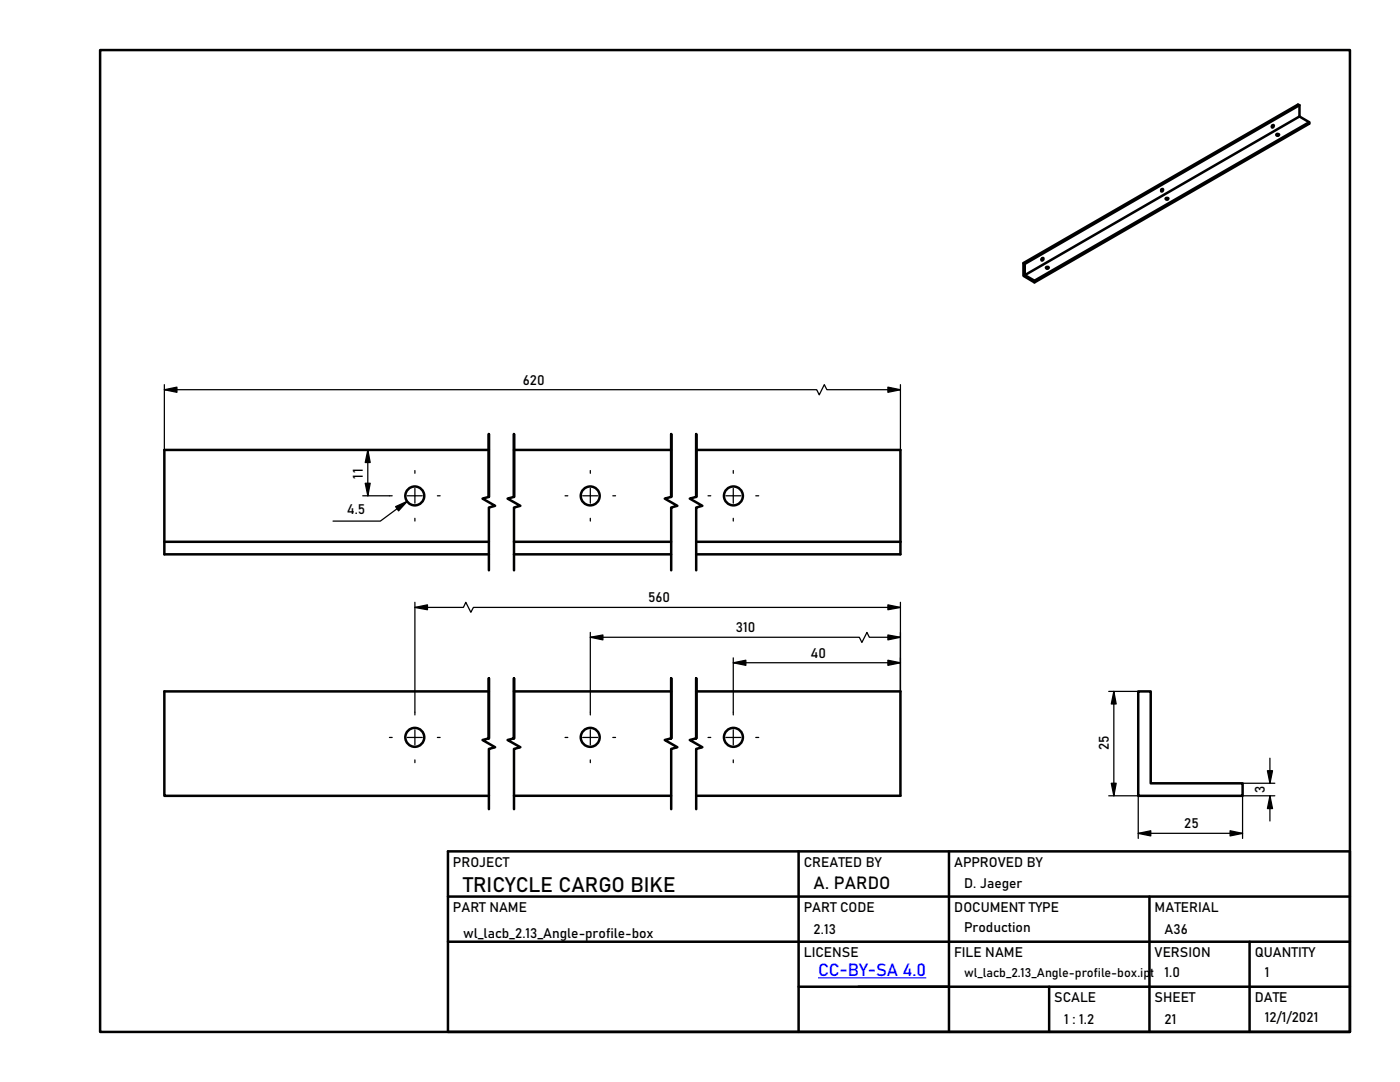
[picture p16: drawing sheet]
<svg xmlns="http://www.w3.org/2000/svg" width="279mm" height="216mm" viewBox="0 0 279 216" stroke-linecap="round" stroke-linejoin="round" font-family="sans-serif">
<defs><g id="words">
<text font-size="4.2" x="92.4" y="178">TRICYCLE CARGO BIKE</text>
<text font-size="3.5" x="162.4" y="177.5">A. PARDO</text>
<text font-size="3.5" fill="#00f" x="163.3" y="194.8">CC-BY-SA 4.0</text>
<g font-size="2.7">
<text x="104.3" y="76.8">620</text>
<text x="72.4" y="95.6" transform="rotate(-90 72.4 95.6)">11</text>
<text x="69.2" y="102.5">4.5</text>
<text x="129.3" y="120.2">560</text>
<text x="146.9" y="126.2">310</text>
<text x="161.8" y="131.2">40</text>
<text x="221.3" y="149.7" transform="rotate(-90 221.3 149.7)">25</text>
<text x="252.4" y="158.2" transform="rotate(-90 252.4 158.2)">3</text>
<text x="236.3" y="165.3">25</text>
<text x="90.4" y="173">PROJECT</text>
<text x="160.4" y="173">CREATED BY</text>
<text x="190.4" y="173">APPROVED BY</text>
<text x="192.4" y="177.2">D. Jaeger</text>
<text x="90.4" y="181.9">PART NAME</text>
<text x="160.4" y="182">PART CODE</text>
<text x="190.4" y="182">DOCUMENT TYPE</text>
<text x="192.4" y="185.9">Production</text>
<text x="230.4" y="181.9">MATERIAL</text>
<text x="92.4" y="187.2">wl_lacb_2.13_Angle-profile-box</text>
<text x="160.4" y="190.9">LICENSE</text>
<text x="162.4" y="186.4">2.13</text>
<text x="190.4" y="190.9">FILE NAME</text>
<text x="230.4" y="190.9">VERSION</text>
<text x="232.4" y="186.4">A36</text>
<text x="250.4" y="190.9">QUANTITY</text>
<text x="232.4" y="194.9">1.0</text>
<text x="252.4" y="194.9">1</text>
<text x="210.4" y="199.9">SCALE</text>
<text x="230.4" y="199.9">SHEET</text>
<text x="250.4" y="199.9">DATE</text>
<text x="252.4" y="203.9">12/1/2021</text>
<text x="212.4" y="204.3">1 : 1.2</text>
<text x="232.4" y="204.3">21</text>
</g>
<text font-size="2.5" x="192.4" y="195">wl_lacb_2.13_Angle-profile-box.ipt</text>
</g></defs>
<g fill="none" stroke="#000" stroke-width=".5">
<path d="M20 10h249.4v195.9h-249.4zM231.8 37.8l-.1 .2M232.6 39.6a.27 .27 0 0 1 .3-.1 .27 .27 0 0 1 .2 .2l-.3 .1zM232.8 39.8h.2M253.9 25.1l-.1 .1M253.9 25l.2-.1a.25 .25 0 0 1 .1 .4 .25 .25 0 0 1-.4 0zM254.7 26.8a.28 .28 0 0 1 .3-.1 .28 .28 0 0 1 .2 .3l-.3 .1zM254.9 27.1h.2M259.3 23.2l2 1.2v.3l-54.8 31.6v-.3l54.8-31.6M259.3 23.3v-2.3l-.3-.1-54.8 31.6v2.5l2.3 1.3M259.3 21l-54.8 31.7-.3-.2M259.3 23.2l-54.8 31.7v-2.2"/>
<path d="M204.5 54.9l2 1.1M208 51.6l.1-.1a.23 .23 0 0 1 .1 .3 .23 .23 0 0 1-.4 .1zM208 51.6l-.2 .1M208.7 53.3h.6a.26 .26 0 0 1-.3 .3 .26 .26 0 0 1-.3-.3zM208.9 53.5h.2M97.6 99.1v-12.5v12.5l-1.3 .4 2.5 1.4-1.2 .4v12.5M97.6 89.8h-64.8v20.8h64.8M102.6 89.8h31.3M102.6 99.1v-12.5v12.5l-1.3 .4 2.6 1.4-1.3 .4v12.5M134 99.1v-12.5v12.5l-1.3 .4 2.5 1.4-1.2 .4v12.5M138.9 89.8h40.8v20.8h-40.8M138.9 99.1v-12.5v12.5l-1.2 .4 2.5 1.4-1.3 .4v12.5"/>
<path d="M32.8 108.1h64.8M102.6 110.6h31.3M102.6 108.1h31.3M138.9 108.1h40.8M97.6 138h-64.8v20.8h64.8M102.6 138h31.3M138.9 138h40.8v20.8h-40.8M227.2 138h2.4v18.3h18.4v2.5h-20.8zM97.6 147.3v-12v12l-1.3 .4 2.5 1.4-1.2 .3v12.1M102.6 158.8h31.3M102.6 147.3v-12v12l-1.3 .4 2.6 1.4-1.3 .3v12.1M134 147.3v-12v12l-1.3 .4 2.5 1.4-1.2 .3v12.1"/>
<path d="M138.9 147.3v-12v12l-1.2 .4 2.5 1.4-1.3 .3v12.1M89.4 169.9h180v36h-180zM89.4 178.9h180M159.4 169.9v36M189.4 169.9v36M229.4 178.9v27M89.4 187.9h180M159.4 196.9h110M209.4 196.9v9M249.4 187.9v18"/>
<circle cx="231.9" cy="37.9" r=".23"/>
<circle cx="82.8" cy="99" r="1.89"/>
<circle cx="117.8" cy="99" r="1.89"/>
<circle cx="146.4" cy="99" r="1.89"/>
<circle cx="82.8" cy="147.1" r="1.89"/>
<circle cx="117.8" cy="147.1" r="1.89"/>
<circle cx="146.4" cy="147.1" r="1.89"/>
</g>
<g fill="none" stroke="#000" stroke-width=".25">
<path d="M32.8 77.8l2.5-.6v1.1zM32.8 77.8h130.2l.5 1 1-2.1 .5 1.1h14.7M32.8 76.7v13.1M177.2 77.2l2.5 .6-2.5 .5zM179.7 76.7v13.1M72.4 98.9h5.9M72.9 96.4h1l-.5 2.5zM73.4 89.8v9.1M73.4 89.8l.5 2.5h-1zM81.3 98.9h3M82.8 93.9v.5M82.8 97.4v3"/>
<path d="M87.3 98.9h.5M112.8 98.9h.5M116.3 98.9h3M117.8 93.9v.5M117.8 97.4v3M122.3 98.9h.5M141.3 98.9h.5M144.9 98.9h3M146.3 93.9v.5M146.3 97.4v3M150.8 98.9h.6M78.9 101.1l2.4-1.1-1.8 1.9z"/>
<path d="M81.3 100l-5.4 4h-9.4M82.8 103.4v.6M117.8 103.4v.6M146.3 103.4v.6M82.8 121.2l2.5-.5v1zM82.8 121.2h9.7l.5-1 1 2 .5-1h85.2M82.8 120.2v22.5M117.8 127.2l2.5-.5v1zM117.8 127.2h53.7l.5 1 1-2 .5 1h6.2M117.8 126.2v16.5M146.3 132.3l2.6-.6v1.1zM146.3 131.3v11.4"/>
<path d="M146.3 132.2h33.4M177.2 131.7l2.5 .6-2.5 .5zM177.2 126.7l2.5 .5-2.5 .5zM177.2 120.7l2.5 .5-2.5 .5zM179.7 120.2v17.8M221.3 138h5.9M222.3 138l.5 2.5h-1zM222.3 138v20.8M77.7 147.1h.6M81.3 147.1h3M82.8 145.6v3M82.8 151.6v.6"/>
<path d="M87.3 147.1h.5M112.8 147.1h.5M116.3 147.1h3M117.8 145.6v3M117.8 151.6v.6M122.3 147.1h.5M141.3 147.1h.5M144.9 147.1h3M146.3 145.6v3M146.3 151.6v.6M150.8 147.1h.6M221.3 158.8h5.9v8.5"/>
<path d="M221.8 156.3h1l-.5 2.5zM248 156.3h6.4M252.9 153.8h1.1l-.5 2.5zM253.4 151.3v5M253.4 158.8v5M253.5 158.8l.5 2.5h-1.1zM254.4 158.8h-6.4v8.5M227.2 166.3l2.5-.5v1zM227.2 166.3h20.8M245.5 165.8l2.5 .5-2.5 .5z"/>
</g>
<g fill="#000">
<path d="M32.8 77.8l2.5-.6v1.1zM177.2 77.2l2.5 .6-2.5 .5zM72.9 96.4h1l-.5 2.5zM73.4 89.8l.5 2.5h-1zM78.9 101.1l2.4-1.1-1.8 1.9zM82.8 121.2l2.5-.5v1zM117.8 127.2l2.5-.5v1zM146.3 132.3l2.6-.6v1.1zM177.2 131.7l2.5 .6-2.5 .5zM177.2 126.7l2.5 .5-2.5 .5zM177.2 120.7l2.5 .5-2.5 .5zM221.8 156.3h1l-.5 2.5z"/>
<path d="M222.3 138l.5 2.5h-1zM252.9 153.8h1.1l-.5 2.5zM227.2 166.3l2.5-.5v1zM245.5 165.8l2.5 .5-2.5 .5zM253.5 158.8l.5 2.5h-1.1z"/>
</g>
<path d="M163.3 195.1h21.6" fill="none" stroke="#00f" stroke-width=".2"/>
<use href="#words"/>
</svg>
